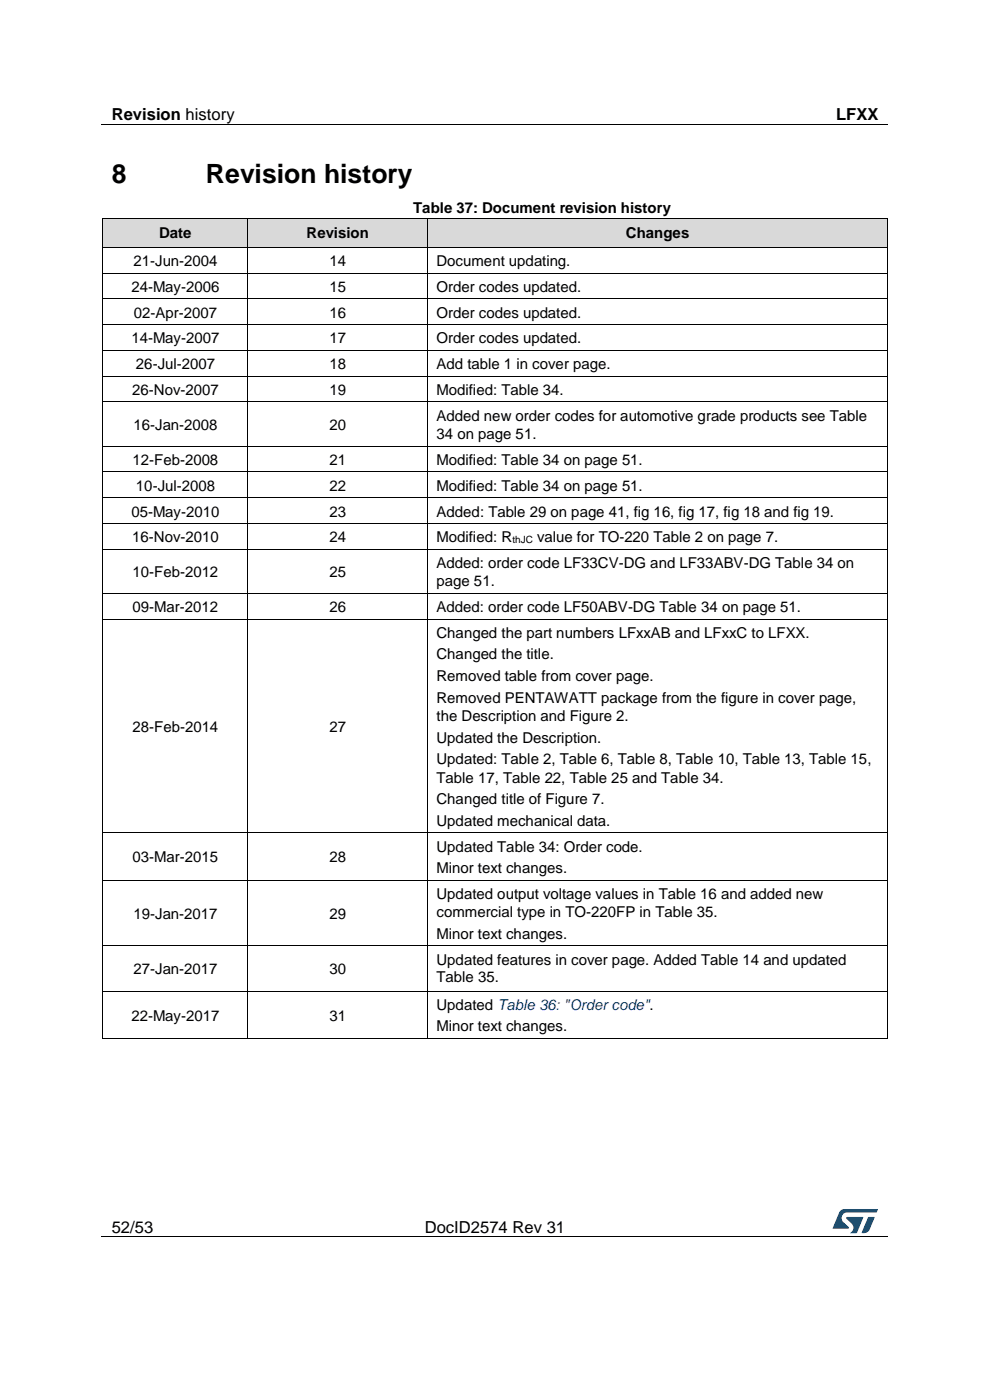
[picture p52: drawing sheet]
<svg xmlns="http://www.w3.org/2000/svg" width="210mm" height="297mm" viewBox="0 0 210 297" stroke-linecap="round" stroke-linejoin="round" font-family="sans-serif">
<defs><g id="words">
<g font-size="5.6">
<text x="23.7" y="38.9">8</text>
<text x="43.7" y="38.9">Revision history</text>
</g>
<g font-size="3.5">
<text x="23.7" y="25.5">Revision history</text>
<text x="177.4" y="25.5">LFXX</text>
<text x="23.7" y="261.5">52/53</text>
<text x="90.1" y="261.5">DocID2574 Rev 31</text>
</g>
<g font-size="3.2">
<text x="87.6" y="45.2">Table 37: Document revision history</text>
<text x="33.7" y="50.6">Date</text>
<text x="65" y="50.6">Revision</text>
<text x="132.8" y="50.6">Changes</text>
<text x="28.3" y="56.5">21-Jun-2004</text>
<text x="69.9" y="56.5">14</text>
<text x="92.6" y="56.5">Document updating.</text>
<text x="27.9" y="61.9">24-May-2006</text>
<text x="69.9" y="61.9">15</text>
<text x="92.6" y="61.9">Order codes updated.</text>
<text x="28.4" y="67.4">02-Apr-2007</text>
<text x="69.9" y="67.4">16</text>
<text x="92.6" y="67.4">Order codes updated.</text>
<text x="27.9" y="72.9">14-May-2007</text>
<text x="69.9" y="72.9">17</text>
<text x="92.6" y="72.9">Order codes updated.</text>
<text x="28" y="83.8">26-Nov-2007</text>
<text x="28.8" y="78.3">26-Jul-2007</text>
<text x="69.9" y="78.3">18</text>
<text x="69.9" y="83.8">19</text>
<text x="92.6" y="78.3">Add table 1 in cover page.</text>
<text x="92.6" y="83.8">Modified: Table 34.</text>
<text x="92.6" y="89.3">Added new order codes for automotive grade products see Table</text>
<text x="28.3" y="91.2">16-Jan-2008</text>
<text x="69.9" y="91.2">20</text>
<text x="92.6" y="93.1">34 on page 51.</text>
<text x="28.1" y="98.6">12-Feb-2008</text>
<text x="69.9" y="98.6">21</text>
<text x="92.6" y="98.6">Modified: Table 34 on page 51.</text>
<text x="28.8" y="104.1">10-Jul-2008</text>
<text x="69.9" y="104.1">22</text>
<text x="92.6" y="104.1">Modified: Table 34 on page 51.</text>
<text x="27.9" y="109.6">05-May-2010</text>
<text x="69.9" y="109.6">23</text>
<text x="92.6" y="109.6">Added: Table 29 on page 41, fig 16, fig 17, fig 18 and fig 19.</text>
<text x="28" y="115">16-Nov-2010</text>
<text x="69.9" y="115">24</text>
<text x="92.6" y="115">Modified: R</text>
<text x="113.9" y="115">value for TO-220 Table 2 on page 7.</text>
<text x="28.1" y="122.4">10-Feb-2012</text>
<text x="69.9" y="122.4">25</text>
<text x="92.6" y="120.5">Added: order code LF33CV-DG and LF33ABV-DG Table 34 on</text>
<text x="92.6" y="124.4">page 51.</text>
<text x="28.1" y="129.9">09-Mar-2012</text>
<text x="69.9" y="129.9">26</text>
<text x="92.6" y="129.9">Added: order code LF50ABV-DG Table 34 on page 51.</text>
<text x="92.6" y="135.3">Changed the part numbers LFxxAB and LFxxC to LFXX.</text>
<text x="92.6" y="139.9">Changed the title.</text>
<text x="92.6" y="144.5">Removed table from cover page.</text>
<text x="92.6" y="149.1">Removed PENTAWATT package from the figure in cover page,</text>
<text x="28.1" y="155.3">28-Feb-2014</text>
<text x="69.9" y="155.3">27</text>
<text x="92.6" y="152.9">the Description and Figure 2.</text>
<text x="92.6" y="157.5">Updated the Description.</text>
<text x="92.6" y="162.1">Updated: Table 2, Table 6, Table 8, Table 10, Table 13, Table 15,</text>
<text x="92.6" y="166">Table 17, Table 22, Table 25 and Table 34.</text>
<text x="92.6" y="170.6">Changed title of Figure 7.</text>
<text x="92.6" y="175.2">Updated mechanical data.</text>
<text x="28.1" y="182.9">03-Mar-2015</text>
<text x="69.9" y="182.9">28</text>
<text x="92.6" y="180.7">Updated Table 34: Order code.</text>
<text x="92.6" y="185.2">Minor text changes.</text>
<text x="92.6" y="190.7">Updated output voltage values in Table 16 and added new</text>
<text x="28.3" y="194.9">19-Jan-2017</text>
<text x="69.9" y="194.9">29</text>
<text x="92.6" y="194.6">commercial type in TO-220FP in Table 35.</text>
<text x="92.6" y="199.2">Minor text changes.</text>
<text x="28.3" y="206.7">27-Jan-2017</text>
<text x="69.9" y="206.7">30</text>
<text x="92.6" y="204.8">Updated features in cover page. Added Table 14 and updated</text>
<text x="92.6" y="208.4">Table 35.</text>
<text x="92.6" y="214.2">Updated Table 36: &quot;Order code&quot;.</text>
<text x="27.9" y="216.5">22-May-2017</text>
<text x="69.9" y="216.5">31</text>
<text x="92.6" y="218.8">Minor text changes.</text>
</g>
<text font-size="2.1" x="108.7" y="115.2">thJC</text>
</g></defs>
<path d="M21.5 26.5h166.8M21.5 262.4h166.8" fill="none" stroke="#000" stroke-width=".21"/>
<g fill="#000">
<path d="M105 26.4h.2v.1h-.2z" fill-rule="evenodd"/>
<path d="M61.6 262.3h.1v.2h-.1z" fill-rule="evenodd"/>
<path d="M148 262.3h.2v.2h-.2z" fill-rule="evenodd"/>
</g>
<g fill="#005288">
<path d="M178.2 256.9l.6-.4h.4l7 .1-.3 .6h-6.1a1.26 1.26 0 0 0-1.3 1.1 1.26 1.26 0 0 0 .8 1.4l.7 .6v.3l-3.3 .1z"/>
<path d="M184.2 258.2l1.3 .1-1 2.5a1.32 1.32 0 0 1-1.7 .7z"/>
<path d="M179.6 258.2l3.6 .1-1.5 3.3h-1.4a1.35 1.35 0 0 0 .7-1.2 1.35 1.35 0 0 0-.8-1.2l-.6-.6z"/>
</g>
<g fill="#d9d9d9">
<path d="M21.9 46.4h30.7v6h-30.7z" fill-rule="evenodd"/>
<path d="M23.7 46.4h27v6h-27z" fill-rule="evenodd"/>
<path d="M52.6 46.4h38.1v6h-38.1z" fill-rule="evenodd"/>
<path d="M54.5 46.4h34.3v6h-34.3z" fill-rule="evenodd"/>
<path d="M90.7 46.4h97.5v6h-97.5z" fill-rule="evenodd"/>
<path d="M92.6 46.4h93.8v6h-93.8z" fill-rule="evenodd"/>
</g>
<g fill="#000">
<path d="M21.7 52.4h.2v.1h-.2z" fill-rule="evenodd"/>
<path d="M21.7 52.4h.2v.1h-.2z" fill-rule="evenodd"/>
<path d="M21.7 57.9h.2v.1h-.2z" fill-rule="evenodd"/>
<path d="M21.7 46.3l.1 .1z" fill-rule="evenodd"/>
<path d="M21.7 46.3l.1 .1z" fill-rule="evenodd"/>
<path d="M21.9 52.4h.1v.1h-.1z" fill-rule="evenodd"/>
<path d="M52.5 52.4h.2v.1h-.2z" fill-rule="evenodd"/>
<path d="M52.5 57.9h.2v.1h-.2z" fill-rule="evenodd"/>
<path d="M52.5 46.3l.1 .1z" fill-rule="evenodd"/>
<path d="M52.7 52.4h.1v.1h-.1z" fill-rule="evenodd"/>
<path d="M90.6 52.4h.2v.1h-.2z" fill-rule="evenodd"/>
<path d="M90.6 57.9h.2v.1h-.2z" fill-rule="evenodd"/>
<path d="M90.7 46.3v.1z" fill-rule="evenodd"/>
<path d="M90.8 52.4h.1v.1h-.1z" fill-rule="evenodd"/>
<path d="M188.2 52.4h.1v.1h-.1z" fill-rule="evenodd"/>
<path d="M188.2 52.4h.1v.1h-.1z" fill-rule="evenodd"/>
<path d="M188.2 57.9h.1v.1h-.1z" fill-rule="evenodd"/>
<path d="M188.2 46.3l.1 .1z" fill-rule="evenodd"/>
<path d="M188.2 46.3l.1 .1z" fill-rule="evenodd"/>
<path d="M21.7 63.3h.2v.2h-.2z" fill-rule="evenodd"/>
<path d="M21.7 68.8h.2v.2h-.2z" fill-rule="evenodd"/>
<path d="M21.7 74.3h.2v.1h-.2z" fill-rule="evenodd"/>
<path d="M21.7 79.7h.2v.2h-.2z" fill-rule="evenodd"/>
<path d="M52.5 63.3h.2v.2h-.2z" fill-rule="evenodd"/>
<path d="M52.5 68.8h.2v.2h-.2z" fill-rule="evenodd"/>
<path d="M52.5 74.3h.2v.1h-.2z" fill-rule="evenodd"/>
<path d="M52.5 79.7h.2v.2h-.2z" fill-rule="evenodd"/>
<path d="M90.6 63.3h.2v.2h-.2z" fill-rule="evenodd"/>
<path d="M90.6 68.8h.2v.2h-.2z" fill-rule="evenodd"/>
<path d="M90.6 74.3h.2v.1h-.2z" fill-rule="evenodd"/>
<path d="M90.6 79.7h.2v.2h-.2z" fill-rule="evenodd"/>
<path d="M188.2 63.3h.1v.2h-.1z" fill-rule="evenodd"/>
<path d="M188.2 68.8h.1v.2h-.1z" fill-rule="evenodd"/>
<path d="M188.2 74.3h.1v.1h-.1z" fill-rule="evenodd"/>
<path d="M188.2 79.7h.1v.2h-.1z" fill-rule="evenodd"/>
<path d="M21.7 85.2h.2v.2h-.2z" fill-rule="evenodd"/>
<path d="M21.7 94.5h.2v.2h-.2z" fill-rule="evenodd"/>
<path d="M52.5 85.2h.2v.2h-.2z" fill-rule="evenodd"/>
<path d="M52.5 94.5h.2v.2h-.2z" fill-rule="evenodd"/>
<path d="M90.6 85.2h.2v.2h-.2z" fill-rule="evenodd"/>
<path d="M90.6 94.5h.2v.2h-.2z" fill-rule="evenodd"/>
<path d="M188.2 85.2h.1v.2h-.1z" fill-rule="evenodd"/>
<path d="M188.2 94.5h.1v.2h-.1z" fill-rule="evenodd"/>
<path d="M21.7 100h.2v.2h-.2z" fill-rule="evenodd"/>
<path d="M21.7 105.5h.2v.2h-.2z" fill-rule="evenodd"/>
<path d="M21.7 111h.2v.1h-.2z" fill-rule="evenodd"/>
<path d="M21.7 116.4h.2v.2h-.2z" fill-rule="evenodd"/>
<path d="M52.5 100h.2v.2h-.2z" fill-rule="evenodd"/>
<path d="M52.5 105.5h.2v.2h-.2z" fill-rule="evenodd"/>
<path d="M52.5 111h.2v.1h-.2z" fill-rule="evenodd"/>
<path d="M52.5 116.4h.2v.2h-.2z" fill-rule="evenodd"/>
<path d="M90.6 100h.2v.2h-.2z" fill-rule="evenodd"/>
<path d="M90.6 105.5h.2v.2h-.2z" fill-rule="evenodd"/>
<path d="M90.6 111h.2v.1h-.2z" fill-rule="evenodd"/>
<path d="M90.6 116.4h.2v.2h-.2z" fill-rule="evenodd"/>
<path d="M188.2 100h.1v.2h-.1z" fill-rule="evenodd"/>
<path d="M188.2 105.5h.1v.2h-.1z" fill-rule="evenodd"/>
<path d="M188.2 111h.1v.1h-.1z" fill-rule="evenodd"/>
<path d="M188.2 116.4h.1v.2h-.1z" fill-rule="evenodd"/>
<path d="M21.7 125.8h.2v.2h-.2z" fill-rule="evenodd"/>
<path d="M21.7 131.3h.2v.1h-.2z" fill-rule="evenodd"/>
<path d="M52.5 125.8h.2v.2h-.2z" fill-rule="evenodd"/>
<path d="M52.5 131.3h.2v.1h-.2z" fill-rule="evenodd"/>
<path d="M90.6 125.8h.2v.2h-.2z" fill-rule="evenodd"/>
<path d="M90.6 131.3h.2v.1h-.2z" fill-rule="evenodd"/>
<path d="M188.2 125.8h.1v.2h-.1z" fill-rule="evenodd"/>
<path d="M188.2 131.3h.1v.1h-.1z" fill-rule="evenodd"/>
<path d="M21.7 176.6h.2v.2h-.2z" fill-rule="evenodd"/>
<path d="M52.5 176.6h.2v.2h-.2z" fill-rule="evenodd"/>
<path d="M90.6 176.6h.2v.2h-.2z" fill-rule="evenodd"/>
<path d="M188.2 176.6h.1v.2h-.1z" fill-rule="evenodd"/>
<path d="M21.7 186.6h.2v.2h-.2z" fill-rule="evenodd"/>
<path d="M52.5 186.6h.2v.2h-.2z" fill-rule="evenodd"/>
<path d="M90.6 186.6h.2v.2h-.2z" fill-rule="evenodd"/>
<path d="M188.2 186.6h.1v.2h-.1z" fill-rule="evenodd"/>
<path d="M21.7 200.6h.2v.1h-.2z" fill-rule="evenodd"/>
<path d="M21.7 210.2h.2v.1h-.2z" fill-rule="evenodd"/>
<path d="M52.5 200.6h.2v.1h-.2z" fill-rule="evenodd"/>
<path d="M52.5 210.2h.2v.1h-.2z" fill-rule="evenodd"/>
<path d="M90.6 200.6h.2v.1h-.2z" fill-rule="evenodd"/>
<path d="M90.6 210.2h.2v.1h-.2z" fill-rule="evenodd"/>
<path d="M188.2 200.6h.1v.1h-.1z" fill-rule="evenodd"/>
<path d="M188.2 210.2h.1v.1h-.1z" fill-rule="evenodd"/>
<path d="M21.7 220.3h.2v.1h-.2z" fill-rule="evenodd"/>
<path d="M21.7 220.3h.2v.1h-.2z" fill-rule="evenodd"/>
<path d="M52.5 220.3h.2v.1h-.2z" fill-rule="evenodd"/>
<path d="M90.6 220.3h.2v.1h-.2z" fill-rule="evenodd"/>
<path d="M188.2 220.3h.1v.1h-.1z" fill-rule="evenodd"/>
<path d="M188.2 220.3h.1v.1h-.1z" fill-rule="evenodd"/>
</g>
<g fill="none" stroke="#000" stroke-width=".21">
<path d="M21.8 46.4v6M21.8 52.5v5.4M21.8 58v5.3M21.8 46.4h30.7M21.9 58h30.6M22 52.5h30.5M52.6 46.4v6M52.6 52.5v5.4M52.6 58v5.3M52.6 46.4h38M52.7 58h37.9M52.8 52.5h37.8"/>
<path d="M90.7 46.4v6M90.7 52.5v5.4M90.7 58v5.3M90.7 46.4h97.5M90.8 58h97.4M90.9 52.5h97.3M188.3 46.4v6M188.3 52.5v5.4M188.3 58v5.3M21.8 63.5v5.3M21.8 69v5.3M21.8 74.4v5.3"/>
<path d="M21.8 79.9v5.3M21.9 63.4h30.6M21.9 68.9h30.6M21.9 74.3h30.6M21.9 79.8h30.6M52.6 63.5v5.3M52.6 69v5.3M52.6 74.4v5.3M52.6 79.9v5.3M52.7 63.4h37.9M52.7 68.9h37.9M52.7 74.3h37.9"/>
<path d="M52.7 79.8h37.9M90.7 63.5v5.3M90.7 69v5.3M90.7 74.4v5.3M90.7 79.9v5.3M90.8 63.4h97.4M90.8 68.9h97.4M90.8 74.3h97.4M90.8 79.8h97.4M188.3 63.5v5.3M188.3 69v5.3M188.3 74.4v5.3"/>
<path d="M188.3 79.9v5.3M21.8 85.4v9.1M21.8 94.7v5.3M21.9 85.3h30.6M21.9 94.6h30.6M52.6 85.4v9.1M52.6 94.7v5.3M52.7 85.3h37.9M52.7 94.6h37.9M90.7 85.4v9.1M90.7 94.7v5.3M90.8 85.3h97.4"/>
<path d="M90.8 94.6h97.4M188.3 85.4v9.1M188.3 94.7v5.3M21.8 100.2v5.3M21.8 105.7v5.3M21.8 111.1v5.3M21.8 116.6v9.2M21.9 100.1h30.6M21.9 105.6h30.6M21.9 111.1h30.6M21.9 116.5h30.6M52.6 100.2v5.3"/>
<path d="M52.6 105.7v5.3M52.6 111.1v5.3M52.6 116.6v9.2M52.7 100.1h37.9M52.7 105.6h37.9M52.7 111.1h37.9M52.7 116.5h37.9M90.7 100.2v5.3M90.7 105.7v5.3M90.7 111.1v5.3M90.7 116.6v9.2M90.8 100.1h97.4"/>
<path d="M90.8 105.6h97.4M90.8 111.1h97.4M90.8 116.5h97.4M188.3 100.2v5.3M188.3 105.7v5.3M188.3 111.1v5.3M188.3 116.6v9.2M21.8 126v5.3M21.8 131.4v45.2M21.9 125.9h30.6M21.9 131.3h30.6M52.6 126v5.3"/>
<path d="M52.6 131.4v45.2M52.7 125.9h37.9M52.7 131.3h37.9M90.7 126v5.3M90.7 131.4v45.2M90.8 125.9h97.4M90.8 131.3h97.4M188.3 126v5.3M188.3 131.4v45.2M21.8 176.8v9.8M21.9 176.7h30.6M52.6 176.8v9.8"/>
<path d="M52.7 176.7h37.9M90.7 176.8v9.8M90.8 176.7h97.4M188.3 176.8v9.8M21.8 186.8v13.8M21.9 186.7h30.6M52.6 186.8v13.8M52.7 186.7h37.9M90.7 186.8v13.8M90.8 186.7h97.4M188.3 186.8v13.8M21.8 200.7v9.5"/>
<path d="M21.8 210.3v10M21.9 200.6h30.6M21.9 210.3h30.6M52.6 200.7v9.5M52.6 210.3v10M52.7 200.6h37.9M52.7 210.3h37.9M90.7 200.7v9.5M90.7 210.3v10M90.8 200.6h97.4M90.8 210.3h97.4M188.3 200.7v9.5"/>
<path d="M188.3 210.3v10M21.9 220.3h30.6M52.7 220.3h37.9M90.8 220.3h97.4"/>
</g>
<use href="#words"/>
</svg>
